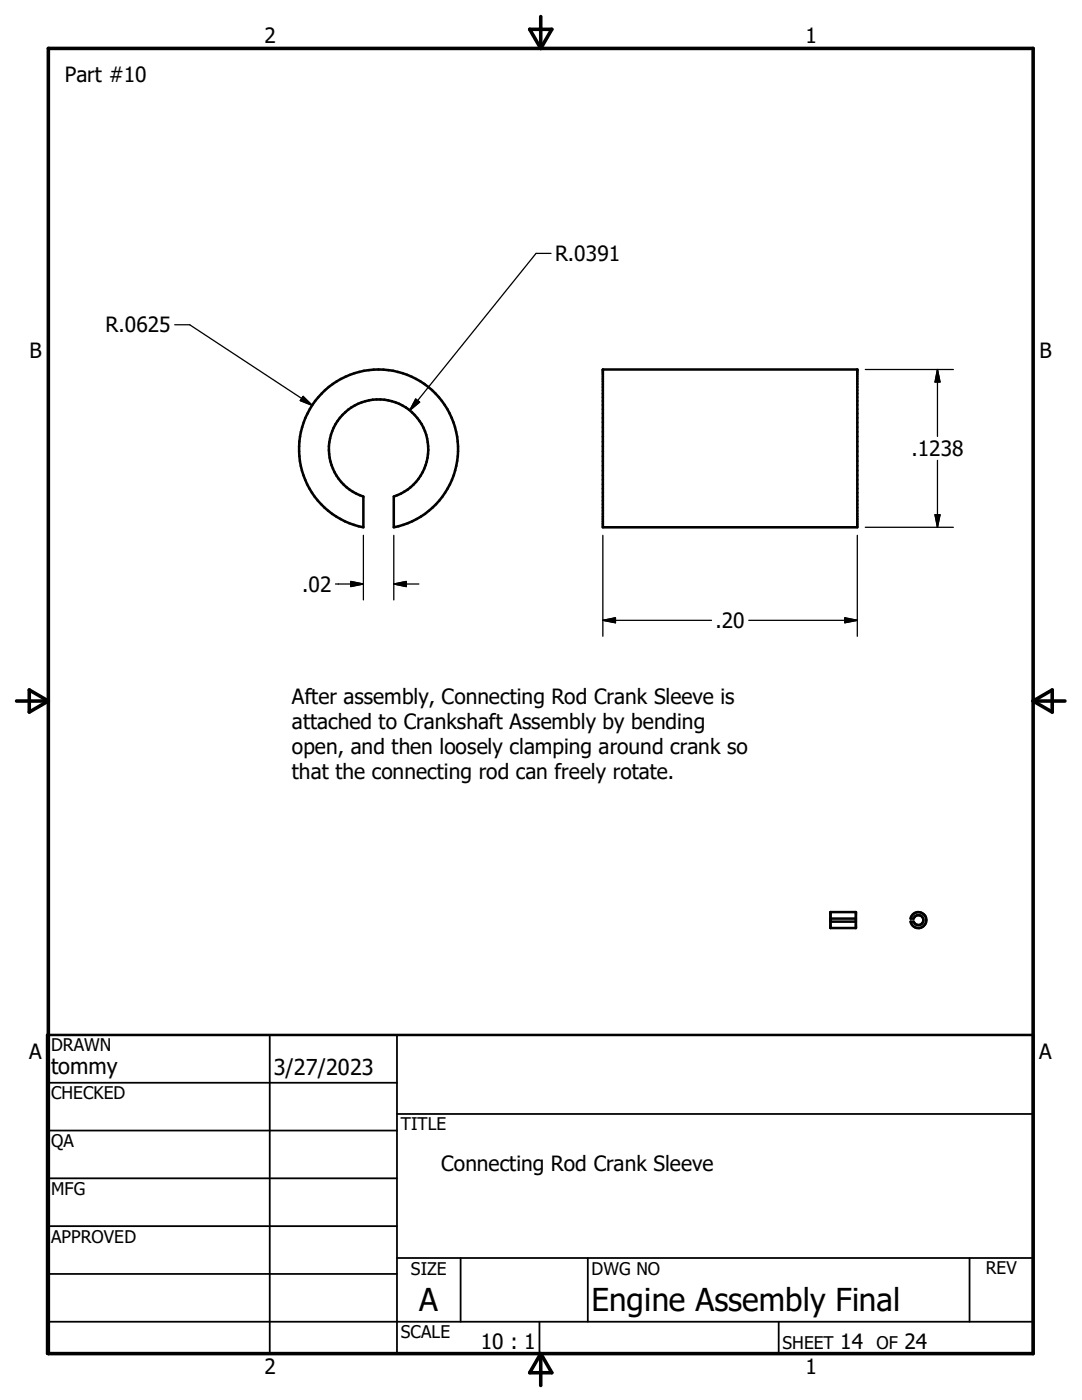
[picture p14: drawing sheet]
<svg xmlns="http://www.w3.org/2000/svg" width="216mm" height="279mm" viewBox="0 0 216 279" stroke-linecap="round" stroke-linejoin="round" font-family="sans-serif">
<defs><g id="words">
<g font-size="6.3">
<text x="83.7" y="261.6">A</text>
<text x="118" y="261.7">Engine Assembly Final</text>
</g>
<g font-size="4.4">
<text x="10.2" y="214.4">tommy</text>
<text x="54.6" y="214.6">3/27/2023</text>
</g>
<g font-size="4.2">
<text x="52.8" y="8.7">2</text>
<text x="160.7" y="8.7">1</text>
<text x="12.9" y="16.4">Part #10</text>
<text x="110.7" y="52.1">R.0391</text>
<text x="5.9" y="71.5">B</text>
<text x="21" y="66.3">R.0625</text>
<text x="207.4" y="71.5">B</text>
<text x="181.9" y="91.1">.1238</text>
<text x="60.3" y="118.1">.02</text>
<text x="142.7" y="125.3">.20</text>
<text x="58.3" y="140.4">After assembly, Connecting Rod Crank Sleeve is</text>
<text x="58.3" y="145.5">attached to Crankshaft Assembly by bending</text>
<text x="58.3" y="150.5">open, and then loosely clamping around crank so</text>
<text x="58.3" y="155.5">that the connecting rod can freely rotate.</text>
<text x="5.8" y="211.4">A</text>
<text x="207.4" y="211.4">A</text>
<text x="88.1" y="233.7">Connecting Rod Crank Sleeve</text>
<text x="95.9" y="269.3">10 : 1</text>
<text x="167.7" y="269.3">14</text>
<text x="180.5" y="269.3">24</text>
<text x="52.8" y="274.2">2</text>
<text x="160.7" y="274.2">1</text>
</g>
<g font-size="3.5">
<text x="10.2" y="209.8">DRAWN</text>
<text x="10.2" y="219.4">CHECKED</text>
<text x="80" y="225.6">TITLE</text>
<text x="10.2" y="229">QA</text>
<text x="10.2" y="238.5">MFG</text>
<text x="10.2" y="248.1">APPROVED</text>
<text x="82" y="254.4">SIZE</text>
<text x="118" y="254.4">DWG NO</text>
<text x="196.7" y="254.3">REV</text>
<text x="80" y="267.1">SCALE</text>
<text x="156.1" y="269.3">SHEET</text>
<text x="174.9" y="269.3">OF</text>
</g>
</g></defs>
<path d="M64.9 77.9a15.9 15.9 0 0 1 24.8 4.6 15.9 15.9 0 0 1-11.1 22.7v-6.1a9.9 9.9 0 0 0 5-15.3 9.9 9.9 0 0 0-16.1 0 9.9 9.9 0 0 0 5 15.3v6.1a15.9 15.9 0 0 1-12.3-11.3 15.9 15.9 0 0 1 4.7-16zM120.3 73.7h50.8v31.5h-50.8zM165.7 183.9h5.1M165.7 182h5.1v3.2h-5.1zM165.7 183.3h5.1M182.1 182.5a1.58 1.58 0 0 1 2.5 .2 1.58 1.58 0 0 1-.7 2.4 1.58 1.58 0 0 1-2.2-1.2h.6a.99 .99 0 0 0 1.5 .5 .99 .99 0 0 0 0-1.6 .99 .99 0 0 0-1.5 .5h-.6zM9.4 206.5h196.8v63.6h-196.8z" fill="none" stroke="#000" stroke-width=".51"/>
<path d="M9.6 9.7h196.6v260.4h-196.6zM105.7 5.8h4.4l-2.2 3.9zM107.9 3.3v6.4M3.3 139.9h6.3M5.8 137.7l3.8 2.2-3.8 2.2zM206.2 139.9h6.3M206.2 139.9l3.8-2.2v4.4zM107.9 270.1v6.4M107.9 270.1l2.2 3.9h-4.4z" fill="none" stroke="#000" stroke-width=".71"/>
<g fill="none" stroke="#000" stroke-width=".36">
<path d="M9.4 216.1h69.8M53.8 206.5v63.6M79.2 206.5v63.6M9.4 225.6h69.8M9.4 235.2h69.8M79.2 222.3h127M9.4 244.7h69.8M9.4 254.2h69.8M79.2 251.1h127M91.9 251.1v12.7M117.3 251.1v12.7M193.5 251.1v12.7"/>
<path d="M9.4 263.8h196.8M107.6 263.8v6.3M155.4 263.8v6.3"/>
</g>
<g fill="none" stroke="#000" stroke-width=".25">
<path d="M110 50.6h-3l-25.2 31.3M34.9 64.8h3l24.4 16.1M60.5 79.1l1.8 1.8-2.4-1zM82.9 79.6l.8 .7-1.9 1.6zM172.7 73.7h17.5M187.1 73.7v13.4M187.1 73.7l.5 2.5h-1zM187.1 91.9v13.3M66.9 116.6h5.6M70 116l2.5 .6-2.5 .5zM72.5 106.8v12.9M78.6 116.6h5"/>
<path d="M78.6 116.6l2.5-.6v1.1zM78.6 106.8v12.9M120.3 106.8v20.2M171.1 106.8v20.2M172.7 105.2h17.5M186.6 102.7h1l-.5 2.5zM120.3 123.8h21.7M120.3 123.8l2.5-.5v1zM149.4 123.8h21.7M168.6 123.3l2.5 .5-2.5 .5z"/>
</g>
<path d="M60.5 79.1l1.8 1.8-2.4-1zM82.9 79.6l.8 .7-1.9 1.6zM187.1 73.7l.5 2.5h-1zM70 116l2.5 .6-2.5 .5zM78.6 116.6l2.5-.6v1.1zM186.6 102.7h1l-.5 2.5zM120.3 123.8l2.5-.5v1zM168.6 123.3l2.5 .5-2.5 .5z" fill="#000" stroke="#000" stroke-width=".25"/>
<use href="#words"/>
</svg>
